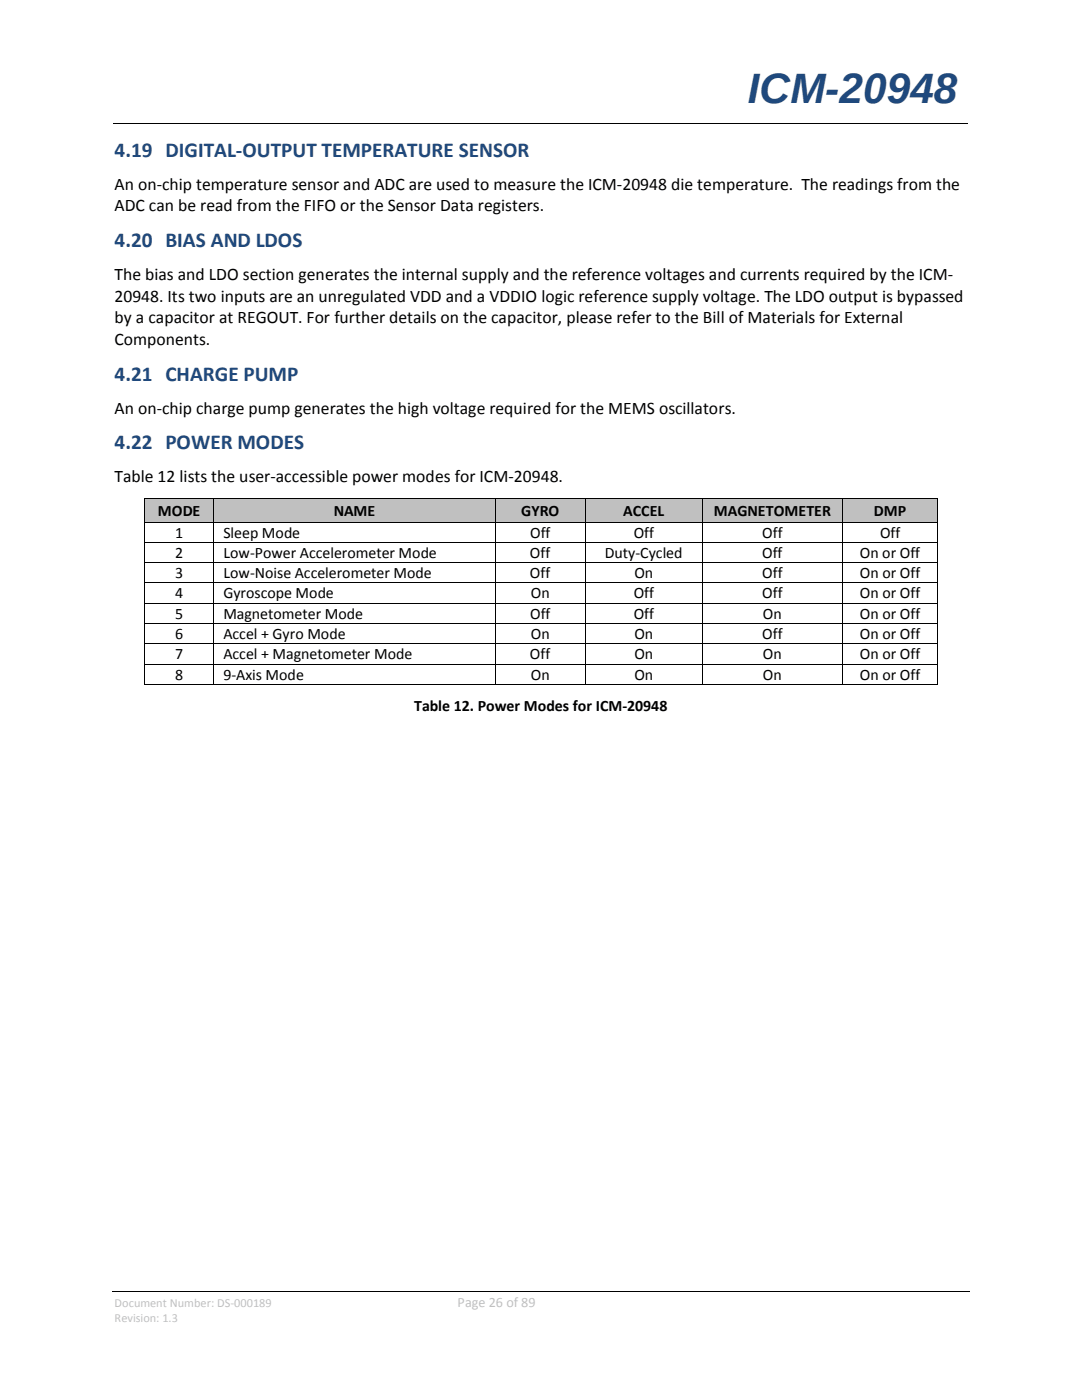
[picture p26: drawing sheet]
<svg xmlns="http://www.w3.org/2000/svg" width="216mm" height="279mm" viewBox="0 0 216 279" stroke-linecap="round" stroke-linejoin="round" font-family="sans-serif">
<defs><g id="words">
<text font-size="8.5" fill="#1f497d" x="149.2" y="20.6">ICM-20948</text>
<g font-size="4.2" fill="#1f497d">
<text x="22.9" y="31.3">4.19 DIGITAL-OUTPUT TEMPERATURE SENSOR</text>
<text x="22.9" y="49.3">4.20 BIAS AND LDOS</text>
<text x="22.9" y="75.9">4.21 CHARGE PUMP</text>
<text x="22.9" y="89.7">4.22 POWER MODES</text>
</g>
<g font-size="3.5">
<text x="22.9" y="37.9">An on-chip temperature sensor and ADC are used to measure the ICM-20948 die temperature. The readings from the</text>
<text x="22.9" y="42.2">ADC can be read from the FIFO or the Sensor Data registers.</text>
<text x="22.9" y="55.9">The bias and LDO section generates the internal supply and the reference voltages and currents required by the ICM-</text>
<text x="22.9" y="60.2">20948. Its two inputs are an unregulated VDD and a VDDIO logic reference supply voltage. The LDO output is bypassed</text>
<text x="22.9" y="64.5">by a capacitor at REGOUT. For further details on the capacitor, please refer to the Bill of Materials for External</text>
<text x="22.9" y="68.8">Components.</text>
<text x="22.9" y="82.5">An on-chip charge pump generates the high voltage required for the MEMS oscillators.</text>
<text x="22.9" y="96.3">Table 12 lists the user-accessible power modes for ICM-20948.</text>
</g>
<g font-size="3.2">
<text x="31.5" y="102.9">MODE</text>
<text x="34.9" y="107.3">1</text>
<text x="44.6" y="107.3">Sleep Mode</text>
<text x="66.6" y="102.9">NAME</text>
<text x="104" y="102.9">GYRO</text>
<text x="105.8" y="107.3">Off</text>
<text x="124.4" y="102.9">ACCEL</text>
<text x="126.4" y="107.3">Off</text>
<text x="142.5" y="102.9">MAGNETOMETER</text>
<text x="152.1" y="107.3">Off</text>
<text x="174.4" y="102.9">DMP</text>
<text x="175.6" y="107.3">Off</text>
<text x="34.9" y="111.3">2</text>
<text x="44.6" y="111.3">Low-Power Accelerometer Mode</text>
<text x="105.7" y="111.3">Off</text>
<text x="120.7" y="111.3">Duty-Cycled</text>
<text x="152.1" y="111.3">Off</text>
<text x="171.6" y="111.3">On or Off</text>
<text x="34.9" y="115.4">3</text>
<text x="34.9" y="119.4">4</text>
<text x="44.6" y="115.4">Low-Noise Accelerometer Mode</text>
<text x="44.6" y="119.4">Gyroscope Mode</text>
<text x="105.7" y="115.4">Off</text>
<text x="105.9" y="119.4">On</text>
<text x="126.4" y="119.4">Off</text>
<text x="126.6" y="115.4">On</text>
<text x="152.1" y="115.4">Off</text>
<text x="152.1" y="119.4">Off</text>
<text x="171.6" y="119.4">On or Off</text>
<text x="171.6" y="115.4">On or Off</text>
<text x="34.9" y="123.5">5</text>
<text x="44.6" y="123.5">Magnetometer Mode</text>
<text x="105.8" y="123.5">Off</text>
<text x="126.4" y="123.5">Off</text>
<text x="152.2" y="123.5">On</text>
<text x="171.6" y="123.5">On or Off</text>
<text x="34.9" y="127.6">6</text>
<text x="34.9" y="131.6">7</text>
<text x="44.6" y="127.6">Accel + Gyro Mode</text>
<text x="44.6" y="131.6">Accel + Magnetometer Mode</text>
<text x="105.7" y="131.6">Off</text>
<text x="105.9" y="127.6">On</text>
<text x="126.6" y="127.6">On</text>
<text x="126.6" y="131.6">On</text>
<text x="152.1" y="127.6">Off</text>
<text x="152.2" y="131.6">On</text>
<text x="171.6" y="127.6">On or Off</text>
<text x="171.6" y="131.6">On or Off</text>
<text x="34.9" y="135.6">8</text>
<text x="44.6" y="135.6">9-Axis Mode</text>
<text x="105.9" y="135.6">On</text>
<text x="126.6" y="135.6">On</text>
<text x="152.2" y="135.6">On</text>
<text x="171.6" y="135.6">On or Off</text>
<text x="82.6" y="141.8">Table 12. Power Modes for ICM-20948</text>
</g>
<text font-size="2.8" fill="#c0c0c0" x="91.3" y="260.8">Page 26 of 89</text>
<g font-size="2.5" fill="#c0c0c0">
<text x="22.9" y="260.8">Document Number: DS-000189</text>
<text x="22.9" y="263.9">Revision: 1.3</text>
</g>
</g></defs>
<path d="M22.6 24.6h170.4M22.4 257.7h171.1" fill="none" stroke="#000" stroke-width=".2"/>
<path d="M87.5 24.6h.2v.1h-.2z" fill="#000"/>
<g fill="#c0c0c0">
<path d="M28.9 99.5h13.7v4.6h-13.7z" fill-rule="evenodd"/>
<path d="M42.8 99.5h56v4.6h-56z" fill-rule="evenodd"/>
<path d="M99 99.5h17.7v4.6h-17.7z" fill-rule="evenodd"/>
<path d="M116.8 99.5h23.3v4.6h-23.3z" fill-rule="evenodd"/>
<path d="M140.3 99.5h27.7v4.6h-27.7z" fill-rule="evenodd"/>
<path d="M168.2 99.5h18.8v4.6h-18.8z" fill-rule="evenodd"/>
</g>
<g fill="#c0c0c0">
<path d="M30.7 99.5h10.1v4.6h-10.1z"/>
<path d="M44.6 99.5h52.4v4.6h-52.4z"/>
<path d="M100.8 99.5h14v4.6h-14z"/>
<path d="M118.7 99.5h19.6v4.6h-19.6z"/>
<path d="M142.1 99.5h24.1v4.6h-24.1z"/>
<path d="M170 99.5h15.2v4.6h-15.2z"/>
</g>
<g fill="#000">
<path d="M28.7 99.3h.2v.2h-.2zM42.6 99.3h.2v.2h-.2zM98.8 99.3h.2v.2h-.2zM116.7 99.3h.1v.2h-.1zM140.1 99.3h.1v.2h-.1zM168 99.3h.2v.2h-.2zM187 99.3h.2v.2h-.2zM28.7 104.1h.2v.2h-.2zM28.7 108.2h.2v.1h-.2zM28.7 112.2h.2v.2h-.2zM28.7 116.2h.2v.2h-.2zM42.6 104.1h.2v.2h-.2z"/>
<path d="M42.6 108.2h.2v.1h-.2zM42.6 112.2h.2v.2h-.2zM42.6 116.2h.2v.2h-.2zM98.8 104.1h.2v.2h-.2zM98.8 108.2h.2v.1h-.2zM98.8 112.2h.2v.2h-.2zM98.8 116.2h.2v.2h-.2zM116.7 104.1h.1v.2h-.1zM116.7 108.2h.1v.1h-.1zM116.7 112.2h.1v.2h-.1zM116.7 116.2h.1v.2h-.1zM140.1 104.1h.1v.2h-.1z"/>
<path d="M140.1 108.2h.1v.1h-.1zM140.1 112.2h.1v.2h-.1zM140.1 116.2h.1v.2h-.1zM168 104.1h.2v.2h-.2zM168 108.2h.2v.1h-.2zM168 112.2h.2v.2h-.2zM168 116.2h.2v.2h-.2zM187 104.1h.2v.2h-.2zM187 108.2h.2v.1h-.2zM187 112.2h.2v.2h-.2zM187 116.2h.2v.2h-.2zM28.7 120.3h.2v.2h-.2z"/>
<path d="M28.7 124.3h.2v.2h-.2zM28.7 128.4h.2v.2h-.2zM28.7 132.5h.2v.1h-.2zM28.7 136.5h.2v.2h-.2zM42.6 120.3h.2v.2h-.2zM42.6 124.3h.2v.2h-.2zM42.6 128.4h.2v.2h-.2zM42.6 132.5h.2v.1h-.2zM42.6 136.5h.2v.2h-.2zM98.8 120.3h.2v.2h-.2zM98.8 124.3h.2v.2h-.2zM98.8 128.4h.2v.2h-.2z"/>
<path d="M98.8 132.5h.2v.1h-.2zM98.8 136.5h.2v.2h-.2zM116.7 120.3h.1v.2h-.1zM116.7 124.3h.1v.2h-.1zM116.7 128.4h.1v.2h-.1zM116.7 132.5h.1v.1h-.1zM116.7 136.5h.1v.2h-.1zM140.1 120.3h.1v.2h-.1zM140.1 124.3h.1v.2h-.1zM140.1 128.4h.1v.2h-.1zM140.1 132.5h.1v.1h-.1zM140.1 136.5h.1v.2h-.1z"/>
<path d="M168 120.3h.2v.2h-.2zM168 124.3h.2v.2h-.2zM168 128.4h.2v.2h-.2zM168 132.5h.2v.1h-.2zM168 136.5h.2v.2h-.2zM187 120.3h.2v.2h-.2zM187 124.3h.2v.2h-.2zM187 128.4h.2v.2h-.2zM187 132.5h.2v.1h-.2zM187 136.5h.2v.2h-.2z"/>
</g>
<g fill="none" stroke="#000" stroke-width=".2">
<path d="M28.8 99.5v4.6M28.9 99.4h13.7M42.7 99.5v4.6M42.8 99.4h56M98.9 99.5v4.6M99 99.4h17.7M116.8 99.5v4.6M116.8 99.4h23.3M140.2 99.5v4.6M140.2 99.4h27.8M168.1 99.5v4.6M168.2 99.4h18.8"/>
<path d="M187.1 99.5v4.6M28.8 104.3v3.9M28.8 108.3v3.9M28.8 112.4v3.8M28.8 116.4v3.9M28.9 104.2h13.7M28.9 108.2h13.7M28.9 112.3h13.7M28.9 116.3h13.7M42.7 104.3v3.9M42.7 108.3v3.9M42.7 112.4v3.8"/>
<path d="M42.7 116.4v3.9M42.8 104.2h56M42.8 108.2h56M42.8 112.3h56M42.8 116.3h56M98.9 104.3v3.9M98.9 108.3v3.9M98.9 112.4v3.8M98.9 116.4v3.9M99 104.2h17.7M99 108.2h17.7M99 112.3h17.7"/>
<path d="M99 116.3h17.7M116.8 104.3v3.9M116.8 108.3v3.9M116.8 112.4v3.8M116.8 116.4v3.9M116.8 104.2h23.3M116.8 108.2h23.3M116.8 112.3h23.3M116.8 116.3h23.3M140.2 104.3v3.9M140.2 108.3v3.9M140.2 112.4v3.8"/>
<path d="M140.2 116.4v3.9M140.2 104.2h27.8M140.2 108.2h27.8M140.2 112.3h27.8M140.2 116.3h27.8M168.1 104.3v3.9M168.1 108.3v3.9M168.1 112.4v3.8M168.1 116.4v3.9M168.2 104.2h18.8M168.2 108.2h18.8M168.2 112.3h18.8"/>
<path d="M168.2 116.3h18.8M187.1 104.3v3.9M187.1 108.3v3.9M187.1 112.4v3.8M187.1 116.4v3.9M28.8 120.5v3.8M28.8 124.5v3.9M28.8 128.6v3.9M28.8 132.6v3.9M28.9 120.4h13.7M28.9 124.4h13.7M28.9 128.5h13.7"/>
<path d="M28.9 132.5h13.7M28.9 136.6h13.7M42.7 120.5v3.8M42.7 124.5v3.9M42.7 128.6v3.9M42.7 132.6v3.9M42.8 120.4h56M42.8 124.4h56M42.8 128.5h56M42.8 132.5h56M42.8 136.6h56M98.9 120.5v3.8"/>
<path d="M98.9 124.5v3.9M98.9 128.6v3.9M98.9 132.6v3.9M99 120.4h17.7M99 124.4h17.7M99 128.5h17.7M99 132.5h17.7M99 136.6h17.7M116.8 120.5v3.8M116.8 124.5v3.9M116.8 128.6v3.9M116.8 132.6v3.9"/>
<path d="M116.8 120.4h23.3M116.8 124.4h23.3M116.8 128.5h23.3M116.8 132.5h23.3M116.8 136.6h23.3M140.2 120.5v3.8M140.2 124.5v3.9M140.2 128.6v3.9M140.2 132.6v3.9M140.2 120.4h27.8M140.2 124.4h27.8M140.2 128.5h27.8"/>
<path d="M140.2 132.5h27.8M140.2 136.6h27.8M168.1 120.5v3.8M168.1 124.5v3.9M168.1 128.6v3.9M168.1 132.6v3.9M168.2 120.4h18.8M168.2 124.4h18.8M168.2 128.5h18.8M168.2 132.5h18.8M168.2 136.6h18.8M187.1 120.5v3.8"/>
<path d="M187.1 124.5v3.9M187.1 128.6v3.9M187.1 132.6v3.9"/>
</g>
<use href="#words"/>
</svg>
